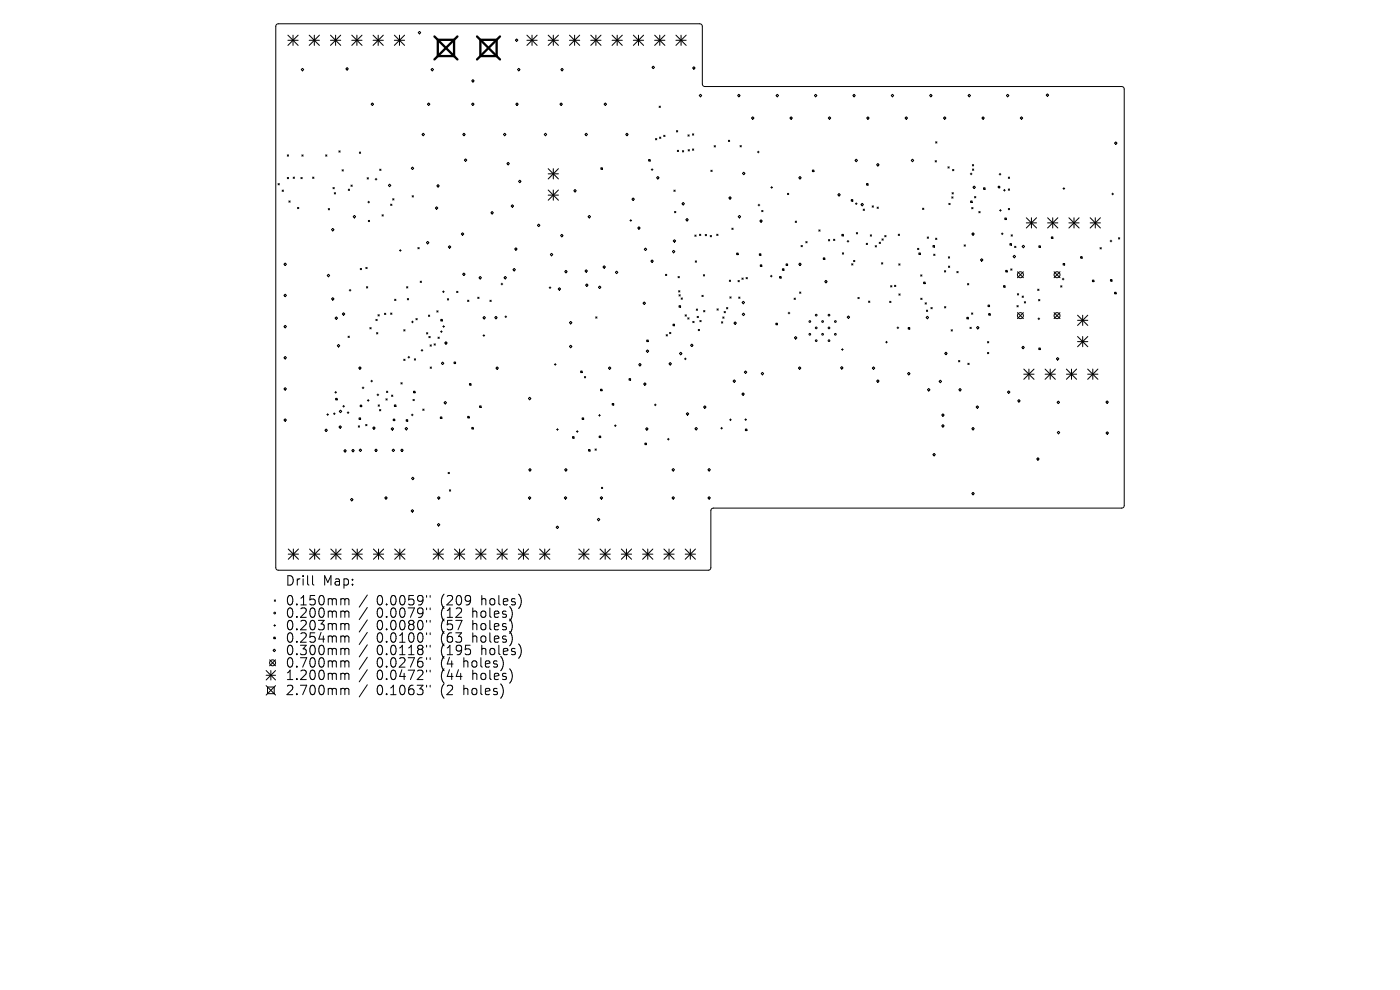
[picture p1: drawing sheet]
<svg xmlns="http://www.w3.org/2000/svg" width="297mm" height="210mm" viewBox="0 0 297 210" stroke-linecap="round" stroke-linejoin="round" font-family="sans-serif">
<defs><g id="words">
<g font-size="2.8">
<text x="60.5" y="124.5">Drill</text>
<text x="68.5" y="124.5">Map:</text>
<text x="60.5" y="128.7">0.150mm</text>
<text x="60.5" y="131.3">0.200mm</text>
<text x="79.9" y="128.7">0.0059&quot;</text>
<text x="79.9" y="131.3">0.0079&quot;</text>
<text x="93.6" y="128.7">(209</text>
<text x="93.6" y="131.3">(12</text>
<text x="100.5" y="131.3">holes)</text>
<text x="102.4" y="128.7">holes)</text>
<text x="60.5" y="134">0.203mm</text>
<text x="60.5" y="136.6">0.254mm</text>
<text x="79.9" y="134">0.0080&quot;</text>
<text x="79.9" y="136.6">0.0100&quot;</text>
<text x="93.6" y="134">(57</text>
<text x="93.6" y="136.6">(63</text>
<text x="100.5" y="134">holes)</text>
<text x="100.5" y="136.6">holes)</text>
<text x="60.5" y="139.3">0.300mm</text>
<text x="60.5" y="141.9">0.700mm</text>
<text x="79.9" y="139.3">0.0118&quot;</text>
<text x="79.9" y="141.9">0.0276&quot;</text>
<text x="93.6" y="139.3">(195</text>
<text x="93.6" y="141.9">(4</text>
<text x="98.6" y="141.9">holes)</text>
<text x="102.4" y="139.3">holes)</text>
<text x="60.5" y="144.5">1.200mm</text>
<text x="60.5" y="147.7">2.700mm</text>
<text x="79.9" y="144.5">0.0472&quot;</text>
<text x="79.9" y="147.7">0.1063&quot;</text>
<text x="93.6" y="144.5">(44</text>
<text x="93.6" y="147.7">(2</text>
<text x="98.6" y="147.7">holes)</text>
<text x="100.5" y="144.5">holes)</text>
</g>
</g></defs>
<g fill="none" stroke="#000" stroke-width=".21">
<path d="M64.2 14.5l.2 .3-.2 .2-.3-.2zM73.4 14.6l.2-.3 .3 .3-.3 .3zM88.7 6.9l.3-.3 .3 .3-.3 .3zM91.7 14.5l.3 .3-.3 .2-.3-.2zM100.3 16.9l.3 .2-.3 .3-.2-.3zM109.3 8.5l.3-.3 .3 .3-.3 .3zM110.1 14.5l.2 .3-.2 .2-.3-.2zM119.2 14.5l.3 .3-.3 .2-.2-.2zM138.6 14l.3 .3-.3 .3-.3-.3zM147.2 14.1l.3 .3-.3 .3-.3-.3zM148.6 20l.3 .3-.3 .2-.3-.2zM149 5.6l-.2-.4-.4-.2h-89.4l-.4 .2-.1 .4v114.8l.2 .4 .3 .2h91.3l.3-.2 .2-.3v-12.2l.1-.3 .4-.2h86.7l.4-.2 .1-.4v-88.3l-.1-.3-.4-.2-88.6-.1-.3-.1-.1-.4v-12.2"/>
<path d="M156.7 20l.3 .3-.3 .2-.2-.2zM164.9 20l.3 .3-.3 .2-.3-.2zM173 20l.3 .3-.3 .2-.2-.2zM189.3 20l.3 .3-.3 .2-.2-.2zM205.6 20l.3 .3-.3 .2-.3-.2zM222.2 19.9l.3 .3-.3 .2-.3-.2zM59 38.9l.3 .3M59.3 38.9l-.3 .3M60.9 32.9l.3 .2M60.9 37.6l.3 .3M61.2 32.9l-.3 .2M61.2 37.6l-.3 .3"/>
<path d="M62.2 37.6l.3 .2M62.5 37.6l-.3 .2M63.8 37.6l.3 .3M64 32.9l.3 .2M64.1 37.6l-.3 .3M64.3 32.9l-.3 .2M66.3 37.6l.3 .2M66.6 37.6l-.3 .2M69.1 32.9l.3 .2M69.4 32.9l-.3 .2M70.6 39.8l.3 .2M70.9 39.8l-.3 .2"/>
<path d="M71.9 32l.3 .3M72.2 32l-.3 .3M72.6 36l.2 .3M72.8 36l-.2 .3M74.5 39.3l.2 .2M74.7 39.3l-.2 .2M76.2 32.3l.3 .2M76.5 32.3l-.3 .2M77.9 37.7l.3 .3M78.2 37.7l-.3 .3M79 21.8l.3 .3-.3 .3-.3-.3zM79.6 38h.4"/>
<path d="M79.8 37.8v.4M80.6 35.9l.2 .3M80.8 35.9l-.2 .3M82.4 39.3l.3-.2 .2 .2-.2 .3zM87.5 35.4l.3 .3-.3 .3-.3-.3zM89.8 28.3l.3 .2-.3 .3-.3-.3zM90.9 21.8l.3 .3-.3 .3-.2-.3zM92.9 39.2l.3 .2-.3 .3-.2-.3zM98.4 28.3l.3 .2-.3 .3-.2-.3zM98.5 34l.3-.3 .2 .3-.2 .2zM100.3 21.8l.3 .3-.3 .3-.3-.3zM107.1 28.3l.2 .2-.2 .3-.3-.3z"/>
<path d="M107.8 34.4l.3 .3-.3 .3-.3-.3zM109.7 21.8l.2 .3-.2 .3-.3-.3zM110.3 38.2l.2 .3-.2 .3-.3-.3zM115.7 28.3l.3 .2-.3 .3-.3-.3zM119 21.8l.3 .3-.3 .3-.2-.3zM124.4 28.3l.2 .2-.2 .3-.3-.3zM127.5 35.6h.3v.3h-.3zM128.4 21.8l.3 .3-.3 .3-.3-.3zM133 28.3l.3 .2-.3 .3-.3-.3zM137.6 33.8h.3v.4h-.3zM138.2 36h.3M138.3 35.8v.4"/>
<path d="M139.1 29.4l.2 .3M139.3 29.4l-.2 .3M139.6 37.4l.2 .3-.2 .3-.3-.3zM139.8 22.5l.3 .3M139.9 29.1l.3 .3M140.1 22.5l-.3 .3M140.2 29.1l-.3 .3M140.8 28.7l.3 .3M141.1 28.7l-.3 .3M143.5 27.7l.3 .3M143.7 31.9l.3 .3M143.8 27.7l-.3 .3"/>
<path d="M144 31.9l-.3 .3M144.8 32l.2 .2M145 32l-.2 .2M145.9 28.6l.3 .3M146 31.8l.3 .2M146.2 28.6l-.3 .3M146.3 31.8l-.3 .2M146.9 28.4l.3 .3M146.9 31.6l.3 .3M147.2 28.4l-.3 .3M147.2 31.6l-.3 .3M150.8 36.1l.3 .3"/>
<path d="M151.1 36.1l-.3 .3M151.5 30.9l.3 .3M151.8 30.9l-.3 .3M154.5 29.7l.3 .3M154.8 29.7l-.3 .3M157 30.9l.3 .3M157.3 30.9l-.3 .3M157.5 36.8l.3-.3 .3 .3-.3 .3zM159.4 25l.3-.2 .3 .2-.3 .3zM160.7 32.3h.3M160.9 32.1v.3M163.5 39.8h.4"/>
<path d="M163.7 39.6v.3M167.6 25l.2-.2 .3 .2-.3 .3zM169.7 37.4l.3 .3-.3 .3-.3-.3zM172.3 36.1h.4v.3h-.4zM175.7 25l.3-.2 .2 .2-.2 .3zM180.9 20.3l.3-.3 .3 .3-.3 .2zM181.4 34l.2-.2 .3 .2-.3 .3zM183.8 38.9h.4v.4h-.4zM183.8 25l.3-.2 .3 .2-.3 .3zM186.2 34.7l.3 .3-.3 .2-.2-.2zM192 25l.3-.2 .2 .2-.2 .3zM193.3 34l.3-.2 .2 .2-.2 .3z"/>
<path d="M197.2 20.3l.3-.3 .2 .3-.2 .2zM198.4 34.1l.3 .3M198.5 30.1l.3 .2M198.7 34.1l-.3 .3M198.8 30.1l-.3 .2M200.1 25l.3-.2 .3 .2-.3 .3zM201.1 35.4l.3 .3M201.4 35.4l-.3 .3M202.1 36l.3 .2M202.4 36l-.3 .2M205.8 36.9h.4M206 36.7v.4"/>
<path d="M206.3 34.9l.3 .3M206.3 35.9l.3 .2M206.4 39.7l.3-.2 .2 .2-.2 .3zM206.6 34.9l-.3 .3M206.6 35.9l-.3 .2M208.3 25l.3-.2 .2 .2-.2 .3zM208.6 39.8h.4v.4h-.4zM211.8 39.5h.3v.3h-.3zM212 37h.3M212.1 36.8v.3M213.5 20.3l.3-.3 .2 .3-.2 .2zM213.9 37.6l.3 .2"/>
<path d="M214.2 37.6l-.3 .2M216.4 25l.3-.2 .3 .2-.3 .3zM225.5 40h.4M225.7 39.8v.4M236.4 30.4l.3-.3 .3 .3-.3 .2zM59.9 40.3l.2 .3M60.1 40.3l-.2 .3M60.5 55.8l.3 .3-.3 .2-.3-.2zM61.3 42.6l.3 .3M61.6 42.6l-.3 .3M63.1 44l.3 .3M63.4 44l-.3 .3"/>
<path d="M69.4 58.4l.3-.2 .2 .2-.2 .3zM69.6 44.2l.3 .3M69.9 44.2l-.3 .3M70.3 48.7l.3-.3 .3 .3-.3 .3zM70.9 40.9l.3 .2M71.2 40.9l-.3 .2M73.9 40.1l.3 .3M74.2 40.1l-.3 .3M75.2 45.7l.3 .3-.3 .2-.3-.2zM76.4 56.9l.3 .3M76.7 56.9l-.3 .3M77.6 56.7l.3 .3"/>
<path d="M77.9 56.7l-.3 .3M78 42.9h.4M78.1 46.7l.3 .3M78.2 42.7v.4M78.4 46.7l-.3 .3M81 45.6l.3 .2M81.3 45.6l-.3 .2M82.9 43.3l.2 .3M83.1 43.3l-.2 .3M83.3 42.2l.3 .2M83.6 42.2l-.3 .2M84.7 53.1h.4"/>
<path d="M84.9 53v.3M87.4 41.5l.3 .3M87.7 41.5l-.3 .3M88.7 52.5l.2 .3M88.9 52.5l-.2 .3M89.1 59.6l.3 .3M89.4 59.6l-.3 .3M90.5 51.5l.2-.3 .3 .3-.3 .2zM92.3 44.1l.3-.2 .3 .2-.3 .3zM95.1 52.4l.3-.3 .2 .3-.2 .3zM97.9 49.6l.2-.2 .3 .2-.3 .3zM98.1 58.2l.3-.3 .3 .3-.3 .2z"/>
<path d="M101.6 58.9l.3-.3 .2 .3-.2 .3zM104.1 45.1l.3-.2 .3 .2-.3 .3zM106.9 58.9l.3-.3 .2 .3-.2 .3zM108.7 43.4l.3 .3-.3 .3-.3-.3zM109.1 56.9l.2 .3-.2 .3-.3-.3zM109.2 52.8l.2-.3 .3 .3-.3 .3zM114 47.8l.3-.3 .3 .3-.3 .3zM116.7 54l.3-.3 .3 .3-.3 .3zM118.9 50l.3-.3 .3 .3-.3 .2zM120.1 57.3l.2 .3-.2 .3-.3-.3zM122 40.2l.3 .3-.3 .2-.3-.2zM124.1 57.5l.3-.3 .2 .3-.2 .3z"/>
<path d="M125 45.7l.3 .3-.3 .2-.3-.2zM127.9 56.6l.3-.2 .2 .2-.2 .3zM130.5 57.8l.3-.3 .3 .3-.3 .2zM133.6 46.8h.4M133.8 46.6v.4M134.3 42l.3 .3-.3 .2-.3-.2zM135.5 48.1l.3 .3-.3 .2-.2-.2zM136.7 52.9l.2-.3 .3 .3-.3 .3zM138.1 55.4l.2-.3 .3 .3-.3 .3zM141.2 58.2l.3 .3M141.5 58.2l-.3 .3M142.6 53.4l.3-.3 .3 .3-.3 .2z"/>
<path d="M142.8 51.1l.3-.3 .2 .3-.2 .3zM143 40.3l.2 .3M143.1 44.9l.3 .2M143.2 40.3l-.2 .3M143.4 44.9l-.3 .2M143.8 58.7l.3 .2M144.1 58.7l-.3 .2M144.9 42.9l.3 .3-.3 .3-.2-.3zM145.5 46.6l.3-.3 .2 .3-.2 .3zM147.4 49.9l.3 .2M147.5 55.3l.3 .3M147.7 49.9l-.3 .2"/>
<path d="M147.8 55.3l-.3 .3M148.4 49.7l.3 .3M148.7 49.7l-.3 .3M149.2 58.3l.3 .2M149.5 58.3l-.3 .2M149.6 49.7l.3 .3M149.9 49.7l-.3 .3M150.7 50l.2 .2M150.9 50l-.2 .2M152 49.7l.3 .3M152.3 49.7l-.3 .3M154.7 59.4l.3 .3"/>
<path d="M154.9 41.7l.2 .3-.2 .3-.3-.3zM155 59.4l-.3 .3M155.3 48.4l.2 .3M155.5 48.4l-.2 .3M156.3 53.7h.3v.3h-.3zM156.6 59.5l.2 .3M156.8 59.5l-.2 .3M156.9 45.7l.2 .3-.2 .2-.3-.2zM157.4 59l.3 .3M157.7 59l-.3 .3M158.3 58.9l.3 .2M158.6 58.9l-.3 .2"/>
<path d="M160.8 43.5h.4M161 43.3v.4M161.1 53.8h.3v.4h-.3zM161.3 56.2h.3v.3h-.3zM161.5 46.6l.2 .3-.2 .3-.3-.3zM161.6 44.6l.3 .3M161.9 44.6l-.3 .3M163.4 58.6h.4M163.6 58.4v.4M165.4 58.7h.3v.3h-.3zM166 57h.3v.3h-.3zM166.8 56h.3v.3h-.3z"/>
<path d="M167.1 41l.2 .3M167.3 41l-.2 .3M168.7 46.9l.3 .3M169 46.9l-.3 .3M169.7 55.8l.3 .3-.3 .2-.3-.2zM169.9 52.1l.3 .2M170.2 52.1l-.3 .2M171 51.2l.2 .3M171.2 51.2l-.2 .3M173.7 48.8l.3 .2M174 48.8l-.3 .2M174.7 54.7h.3v.3h-.3z"/>
<path d="M174.9 59.7l.3-.2 .3 .2-.3 .3zM175.7 50.8l.3 .3M176 50.8l-.3 .3M176.8 50.7l.3 .3M177.1 50.7l-.3 .3M177.7 41.3l.3-.3 .3 .3-.3 .3zM178.6 49.7h.3v.3h-.3zM178.7 53.6l.3 .3M179 53.6l-.3 .3M179.7 51.2h.4M179.9 51v.4M180.6 42.3h.3v.4h-.3z"/>
<path d="M180.7 56l.2 .2M180.9 56l-.2 .2M181.1 55.2l.3 .3M181.4 55.2l-.3 .3M181.5 43.2h.3M181.6 43v.4M181.7 49.3l.2 .3M181.9 49.3l-.2 .3M182.6 43.4l.3-.3 .3 .3-.3 .3zM183.1 44.4l.3 .2M183.4 44.4l-.3 .2M183.8 51.6l.2 .3"/>
<path d="M184 51.6l-.2 .3M184.6 49.8l.3 .3M184.9 49.8l-.3 .3M185 43.7l.3 .2M185.3 43.7l-.3 .2M185.7 52.1l.2 .3M185.9 52.1l-.2 .3M186.1 43.9l.2 .3M186.3 43.9l-.2 .3M186.5 51.4l.3 .3M186.8 51.4l-.3 .3M187 55.7l.3 .3"/>
<path d="M187.1 50.7l.3 .2M187.3 55.7l-.3 .3M187.4 50.7l-.3 .2M187.7 50l.3 .2M188 50l-.3 .2M190.6 49.7l.2 .2M190.7 56l.2 .2M190.8 49.7l-.2 .2M190.9 56l-.2 .2M194.7 52.7l.2 .3M194.9 52.7l-.2 .3M194.9 53.7h.4v.3h-.4z"/>
<path d="M195.3 58.3l.3 .3M195.6 58.3l-.3 .3M195.7 44.2l.3 .2M195.9 59.8h.4v.4h-.4zM196 44.2l-.3 .2M196.7 50.3l.3 .2M197 50.3l-.3 .2M197.9 52.1h.3v.3h-.3zM198.1 53.9l.3 .3M198.4 53.9l-.3 .3M198.5 50.5l.2 .3M198.7 50.5l-.2 .3"/>
<path d="M200.4 57.4l.2 .3M200.6 57.4l-.2 .3M201.2 54.5l.3 .3M201.2 56.4l.3 .3M201.3 43.1l.3 .3M201.5 54.5l-.3 .3M201.5 56.4l-.3 .3M201.6 43.1l-.3 .3M201.9 41.8l.3 .2M202 40.9l.2 .2M202.2 41.8l-.3 .2M202.2 40.9l-.2 .2"/>
<path d="M203 57.6l.3 .3M203.3 57.6l-.3 .3M204.5 52l.3 .2M204.8 52l-.3 .2M205.9 42.6h.3v.4h-.3zM206.1 44l.3 .3M206.2 49.6l.2-.2 .3 .2-.3 .3zM206.4 44l-.3 .3M206.7 41.7l.3 .3M207 41.7l-.3 .3M207.7 44.9l.2 .2M207.9 44.9l-.2 .2"/>
<path d="M208 55.1l.3-.2 .2 .2-.2 .3zM212 44.6h.4M212.2 44.5v.3M212.4 49.6h.4M212.6 49.4v.4M212.9 40.4h.4M213.1 40.2v.3M213.2 46.3h.3v.3h-.3zM213.4 57.4h.3v.3h-.3zM213.9 40.1l.3 .3M213.9 44.2l.3 .3M214.2 40.1l-.3 .3"/>
<path d="M214.2 44.2l-.3 .3M214.3 51.7h.3v.3h-.3zM214.4 57l.3 .3M214.5 49.8l.3 .3M214.7 57l-.3 .3M214.8 49.8l-.3 .3M214.9 54.4l.3-.3 .3 .3-.3 .3zM215.3 52.2l.2 .3M215.5 52.2l-.2 .3M215.8 57.7l1.3 1.2M216.8 52.3l.3-.3 .3 .3-.3 .3zM217.1 57.7l-1.3 1.2"/>
<path d="M220.4 52.1h.3v.4h-.3zM223 50.3h.4v.3h-.4zM223.6 57.7l1.3 1.2M224.9 57.7l-1.3 1.2M225.3 59.2h.4M225.5 59v.4M225.5 55.9h.4v.3h-.4zM229.2 54.4h.4v.4h-.4zM231.7 59.4h.4v.3h-.4zM233.4 52.5l.2 .3M233.6 52.5l-.2 .3M235.5 51.1h.4"/>
<path d="M235.6 59.3h.3v.3h-.3zM235.7 50.9v.4M235.9 41.1h.3M236.1 41v.3M237.3 50.4l.2 .3M237.5 50.4l-.2 .3M60.2 75.9l.3-.3 .3 .3-.3 .3zM60.5 62.4l.3 .3-.3 .2-.3-.2zM60.5 69l.3 .3-.3 .2-.3-.2zM70.3 63.4l.3-.3 .3 .3-.3 .3zM71.1 67.5l.2-.3 .3 .3-.3 .3zM71.8 73.1l.3 .2-.3 .3-.3-.3z"/>
<path d="M72.6 66.6l.3-.3 .3 .3-.3 .3zM73.8 71.3l.3 .3M74.1 61.6h.3M74.1 71.3l-.3 .3M74.3 61.4v.4M76.1 78.1l.3-.3 .2 .3-.2 .2zM77.7 60.8l.3 .3M78 60.8l-.3 .3M78.5 69.5l.2 .3M78.7 69.5l-.2 .3M79.7 67.7l.3 .3M79.9 70.6l.3 .2"/>
<path d="M80 67.7l-.3 .3M80.2 70.6l-.3 .2M80.2 66.8l.3 .2M80.5 66.8l-.3 .2M81.6 66.4l.2 .3M81.8 66.4l-.2 .3M82.9 66.4l.2 .3M83.1 66.4l-.2 .3M83.7 63.5l.3 .2M84 63.5l-.3 .2M85.7 69.9l.2 .3M85.7 76.2l.2 .3"/>
<path d="M85.9 69.9l-.2 .3M85.9 76.2l-.2 .3M86.3 60.8l.2 .3M86.4 63.3l.3 .3M86.5 60.8l-.2 .3M86.5 75.8h.4M86.7 63.3l-.3 .3M86.7 75.6v.4M87.3 68.3h.4M87.5 68.1v.4M87.9 76.1l.3 .3M88.2 76.1l-.3 .3"/>
<path d="M88.2 67.6l.3 .2M88.5 67.6l-.3 .2M89.3 74.3h.4M89.5 74.1v.4M90.5 70.6l.3 .2M90.8 70.6l-.3 .2M90.9 66.8l.3 .3M91 71.4l.3 .2M91.2 66.8l-.3 .3M91.2 73.2l.3 .2M91.3 77.9l.2 .2M91.3 71.4l-.3 .2"/>
<path d="M91.5 73.2l-.3 .2M91.5 77.9l-.2 .2M92.1 72.9l.3 .3M92.4 72.9l-.3 .3M92.7 65.9l.2 .3M92.9 71.5l.3 .3M92.9 65.9l-.2 .3M93.2 71.5l-.3 .3M93.4 70.4h.4M93.5 67.8h.3v.3h-.3zM93.6 70.2v.3M93.9 61.9h.3"/>
<path d="M93.9 76.8l.3 .3-.3 .2-.3-.2zM93.9 69.3h.4M94.1 61.7v.4M94.1 69.1v.3M94.3 72.8l.3-.3 .3 .3-.3 .2zM94.9 63.4l.3 .2M95.2 63.4l-.3 .2M96.3 76.8h.3v.3h-.3zM96.9 61.8l.2 .3M97.1 61.8l-.2 .3M99.2 63.7l.3 .3M99.5 63.7l-.3 .3"/>
<path d="M101.4 63l.2 .3M101.6 63l-.2 .3M102.4 67.4l.3-.3 .3 .3-.3 .3zM102.5 71.2h.3M102.6 71v.4M103.9 63.7l.3 .3M104.2 63.7l-.3 .3M104.9 67.4l.3-.3 .3 .3-.3 .2zM105.2 78.1l.3-.3 .2 .3-.2 .3zM106.3 60.3h.4M106.5 60.1v.3M107.1 67.2h.4"/>
<path d="M107.3 67v.4M116.5 61h.4M116.7 60.8v.4M117.6 77.3h.4M117.8 77.1v.4M118.4 61.3l.3-.3 .2 .3-.2 .3zM120.8 68.5l.3-.3 .2 .3-.2 .2zM120.8 73.5l.3-.3 .2 .3-.2 .3zM123.2 78.7h.3v.3h-.3zM124 79.9l.2 .3M124.2 60.5l.3-.3 .3 .3-.3 .3zM124.2 79.9l-.2 .3"/>
<path d="M126.4 67.2l.2 .3M126.6 67.2l-.2 .3M126.9 60.9l.3-.2 .3 .2-.3 .3zM129.1 78.1l.2-.3 .3 .3-.3 .3zM135.8 77.1l.2 .3-.2 .2-.3-.2zM136.4 64.3l.3-.3 .2 .3-.2 .3zM137.1 74.5l.3-.3 .2 .3-.2 .3zM137.2 72.1h.3v.4h-.3zM141.3 71l.3 .3M141.6 71l-.3 .3M141.9 77.2l.3-.3 .3 .3-.3 .2zM142 70.5l.3 .3"/>
<path d="M142.3 70.5l-.3 .3M142.8 68.8h.3v.3h-.3zM144 61.7l.2 .2M144 62.5l.3 .3M144.1 64.8h.3v.4h-.3zM144.1 75l.3-.3 .3 .3-.3 .3zM144.2 61.7l-.2 .2M144.3 62.5l-.3 .3M144.5 63.2l.3 .3M144.8 63.2l-.3 .3M145.2 76.1h.4M145.3 66.8l.3 .3"/>
<path d="M145.4 75.9v.4M145.6 66.8l-.3 .3M145.9 67.4l.3 .3M146.2 67.4l-.3 .3M146.8 73l.2 .3-.2 .2-.3-.2zM147 68.2l.2 .2M147.2 68.2l-.2 .2M147.7 65.6l.3 .2M147.9 67.1l.3 .3M148 65.6l-.3 .2M148.1 69.9l.3 .2M148.2 67.1l-.3 .3"/>
<path d="M148.4 69.9l-.3 .2M148.5 68l.2 .2M148.7 68l-.2 .2M148.9 62.6l.3 .3M149.2 62.6l-.3 .3M149.3 65.9l.2 .3M149.5 65.9l-.2 .3M152.1 65.5l.3 .3M152.4 65.5l-.3 .3M153.1 68.3l.2 .2M153.3 68.3l-.2 .2M153.3 67.2l.3 .3"/>
<path d="M153.6 67.2l-.3 .3M153.6 66.1l.3 .2M153.9 66.1l-.3 .2M154.1 65.2l.3 .3M154.4 65.2l-.3 .3M154.8 63l.3 .2M155.1 63l-.3 .2M156 68.3l.2 .2-.2 .3-.3-.3zM156.7 63l.3 .3M157 63l-.3 .3M157.4 64.2l.3-.3 .3 .3-.3 .2zM157.7 66.4l.3 .3-.3 .3-.2-.3z"/>
<path d="M157.9 79l.3-.3 .2 .3-.2 .2zM161.5 79.3l.2-.3 .3 .3-.3 .2zM164.6 68.6h.3v.3h-.3zM167.2 66.4h.4M167.4 66.2v.4M168.5 63.2l.2 .3M168.7 63.2l-.2 .3M168.8 71.4l.3 .3-.3 .2-.3-.2zM169.4 78.1l.2-.3 .3 .3-.3 .2zM169.6 61.9l.3 .3M169.9 61.9l-.3 .3M178.3 78l.3-.2 .2 .2-.2 .3z"/>
<path d="M178.5 74.1h.4M178.7 74v.3M179.7 67.3l.3-.3 .3 .3-.3 .2zM182 63.1l.3 .3M182.3 63.1l-.3 .3M184.3 63.9l.2 .2M184.5 63.9l-.2 .2M185 78.1l.3-.3 .3 .3-.3 .3zM187.9 72.6h.4M188.1 72.4v.4M188.7 63.9l.3 .3M188.9 60.6l.3 .3"/>
<path d="M189 63.9l-.3 .3M189.2 60.6l-.3 .3M189.8 60.5l.2 .3M190 60.5l-.2 .3M190.3 69.5h.4M190.5 69.4v.3M190.7 62.3l.3 .3M191 62.3l-.3 .3M192.5 79.3l.3-.3 .3 .3-.3 .2zM192.7 69.5h.3v.3h-.3zM195.3 63.3l.3 .2M195.6 63.3l-.3 .2"/>
<path d="M196.3 64.2l.2 .3M196.5 67.4l.2-.3 .3 .3-.3 .2zM196.5 64.2l-.2 .3M196.5 65.8l.3 .3M196.8 65.8l-.3 .3M197.5 65.2l.3 .3M197.8 65.2l-.3 .3M200.4 65l.2 .3M200.6 65l-.2 .3M200.7 74.7l.2 .3-.2 .2-.3-.2zM201.8 70l.2 .2M202 70l-.2 .2"/>
<path d="M203.3 76.5l.3 .3M203.6 76.5l-.3 .3M205.1 67.3h.3v.3h-.3zM205.3 60.2l.2 .2M205.3 77.1l.3 .2M205.5 60.2l-.2 .2M205.6 77.1l-.3 .2M205.8 69.4l.2 .3M206 69.4l-.2 .3M206.1 66.4l.3 .3M206.4 66.4l-.3 .3M207.4 69.2l.3 .3-.3 .3-.2-.3z"/>
<path d="M209.5 74.8l.3 .2M209.5 72.5l.3 .2M209.6 64.7h.3v.3h-.3zM209.7 66.5h.4v.3h-.4zM209.8 74.8l-.3 .2M209.8 72.5l-.3 .2M212.9 60.6h.3v.3h-.3zM215.7 64.8l.3 .3M215.8 62.3l.3 .3M215.8 66.3l1.3 1.3M216 64.8l-.3 .3M216.1 62.3l-.3 .3"/>
<path d="M216.8 73.7l.2-.3 .3 .3-.3 .3zM216.8 62.8l.3 .3M217.1 66.3l-1.3 1.3M217.1 62.8l-.3 .3M217.3 64l.3 .3M217.6 64l-.3 .3M220.1 61.3l.3 .3M220.2 67.6h.4M220.3 63.5l.3 .3M220.4 73.8h.3v.4h-.3zM220.4 67.4v.4M220.4 61.3l-.3 .3"/>
<path d="M220.6 63.5l-.3 .3M223.6 66.3l1.3 1.3M224.1 76.1l.3-.3 .2 .3-.2 .3zM224.9 66.3l-1.3 1.3M225 60.6l.3 .3M225.3 60.6l-.3 .3M236.5 62h.3v.3h-.3zM60.2 82.5l.3-.3 .3 .3-.3 .3zM60.2 89.1l.3-.3 .3 .3-.3 .3zM69.2 91l.3 .3-.3 .2-.3-.2zM69.3 87.9h.4M69.5 87.8v.3"/>
<path d="M70.7 87.8h.4M70.9 87.6v.4M71 83.2h.4M71.2 84.5h.3v.3h-.3zM71.2 83v.4M71.9 90.6l.3-.3 .2 .3-.2 .2zM72.2 87l.3 .3-.3 .2-.2-.2zM72.7 86.2h.4M72.9 86v.4M72.9 95.6l.3-.2 .3 .2-.3 .3zM73.7 87.5h.3M73.8 87.4v.3"/>
<path d="M74.6 95.6l.3-.3 .3 .3-.3 .3zM76 90.3l.3 .3M76.2 88.7h.3v.3h-.3zM76.2 95.5l.3-.3 .2 .3-.2 .3zM76.3 90.3l-.3 .3M76.4 85.9h.3v.4h-.3zM76.8 82.3h.4M77 82.1v.4M77.6 90l.2 .3M77.8 90l-.2 .3M77.9 84.9h.4M78.1 84.8v.3"/>
<path d="M78.7 80.8h.3M78.9 80.7v.3M79.1 90.8l.2-.3 .3 .3-.3 .3zM79.5 95.5l.3-.2 .2 .2-.2 .3zM80 83.8h.4M80.2 83.6v.3M80.2 85.9l.3 .3M80.5 85.9l-.3 .3M80.5 86.9l.3 .3M80.8 86.9l-.3 .3M81.9 84.6l.2 .3M82 83l.3 .3"/>
<path d="M82.1 84.6l-.2 .3M82.3 83l-.3 .3M83 91l.2-.3 .3 .3-.3 .3zM83.1 83.8l.2 .3M83.2 95.5l.2-.2 .3 .2-.3 .3zM83.3 83.8l-.2 .3M83.4 88.9h.3v.3h-.3zM83.7 85.9h.3v.3h-.3zM85 95.5l.3-.2 .2 .2-.2 .3zM85 81.2l.3 .3M85.3 81.2l-.3 .3M85.9 90.9l.3-.2 .3 .2-.3 .3z"/>
<path d="M86.2 89h.3v.4h-.3zM87.3 88h.3M87.5 87.8v.4M87.6 84.7l.3 .3M87.7 83h.4v.3h-.4zM87.9 84.7l-.3 .3M89.7 86.8l.3 .2M90 86.8l-.3 .2M93.4 88.5h.3v.3h-.3zM94.2 85.4l.3-.2 .2 .2-.2 .3zM99.2 88.3h.3v.4h-.3zM99.6 81.4h.3v.3h-.3z"/>
<path d="M100.1 90.7h.3v.3h-.3zM101.7 86.1h.4v.3h-.4zM112.2 99.7l.2-.3 .3 .3-.3 .2zM112.4 84.3l.2 .2-.2 .3-.3-.3zM118.1 91.1h.3M118.3 90.9v.4M119.8 99.7l.2-.3 .3 .3-.3 .2zM121.5 92.6h.3v.4h-.3zM122.3 91.5h.3M122.5 91.4v.3M123.5 88.7h.3v.3h-.3zM124.9 95.4h.3v.3h-.3z"/>
<path d="M126.2 95.2l.3 .3M126.5 95.2l-.3 .3M127 88.1h.4M127.1 92.5h.3v.3h-.3zM127.2 87.9v.4M127.4 82.6h.3v.3h-.3zM129.9 85.6h.3v.3h-.3zM130.3 90.3h.4M130.5 90.1v.4M133.4 80.3h.4v.3h-.4zM136.5 81.5l.3-.3 .3 .3-.3 .2zM136.8 94h.3v.3h-.3z"/>
<path d="M137 91l.2-.3 .3 .3-.3 .3zM138.8 85.9h.4M139 85.7v.4M141.6 93.2h.4M141.8 93v.4M142.6 99.7l.2-.3 .3 .3-.3 .2zM145.9 87.5l.2 .3-.2 .3-.3-.3zM147.4 90.9l.3-.2 .3 .2-.3 .3zM149.3 86.3l.2-.2 .3 .2-.3 .3zM150.2 99.7l.2-.3 .3 .3-.3 .2zM152.9 90.8h.4M153.1 90.7v.3"/>
<path d="M154.8 89h.3M155 88.9v.3M155.5 80.8l.3-.2 .2 .2-.2 .3zM157.4 83.6l.2-.3 .3 .3-.3 .3zM158 89h.4M158.1 91h.4v.3h-.4zM158.2 88.8v.4M186.2 80.6l.3 .2-.3 .3-.2-.3zM197 82.4l.3 .3-.3 .2-.2-.2zM197.9 96.4l.3-.2 .2 .2-.2 .3zM199.5 80.6l.3 .3-.3 .3-.3-.3zM199.8 88l.2-.2 .3 .2-.3 .3z"/>
<path d="M199.8 90.3l.2-.2 .3 .2-.3 .3zM203.7 82.4l.2 .3-.2 .2-.3-.2zM206.2 90.9l.2-.2 .3 .2-.3 .3zM207.3 86.1l.3 .2-.3 .3-.2-.3zM214 82.9l.3 .3-.3 .2-.3-.2zM216.2 84.8l.2 .2-.2 .3-.3-.3zM220.2 97.1l.3 .3-.3 .2-.3-.2zM224.3 91.8l.3-.3 .2 .3-.2 .2zM224.5 85.1l.3 .2-.3 .3-.3-.3zM234.6 85.3l.3-.3 .2 .3-.2 .3zM234.6 91.9l.3-.3 .3 .3-.3 .2zM74.4 106l.2-.3 .3 .3-.3 .3z"/>
<path d="M81.6 105.6l.3-.3 .3 .3-.3 .3zM87.2 108.4l.3-.3 .3 .3-.3 .2zM87.3 101.5l.3-.3 .2 .3-.2 .3zM92.8 111.3l.2-.3 .3 .3-.3 .3zM92.8 105.6l.3-.3 .3 .3-.3 .3zM95.1 100.2l.2 .3M95.3 100.2l-.2 .3M95.3 103.9l.3 .3M95.6 103.9l-.3 .3M112.4 105.3l.2 .3-.2 .3-.3-.3zM118.2 111.6l.3 .2-.3 .3-.2-.3zM119.7 105.6l.3-.3 .2 .3-.2 .3z"/>
<path d="M127 109.9l.3 .3-.3 .3-.3-.3zM127.3 105.6l.3-.3 .3 .3-.3 .3zM127.6 103.4l.3 .2M127.9 103.4l-.3 .2M142.6 105.6l.2-.3 .3 .3-.3 .3zM150.2 105.6l.2-.3 .3 .3-.3 .3zM206.2 104.7l.2-.3 .3 .3-.3 .3zM57.2 140l1.3 1.2M57.9 138l.3-.3 .3 .3-.3 .2zM58.1 135.2h.3v.3h-.3zM58.1 132.7h.4M58.2 127.3l.3 .2"/>
<path d="M58.3 132.5v.4M58.5 140l-1.3 1.2M58.5 127.3l-.3 .2M66.3 122.1v1.7l.3 .3M72.6 127l.5 .1 .1 .2M72.6 129.6l.5 .1 .1 .2M72.6 132.3h.3l.3 .3M72.6 134.9l.5 .1 .1 .2M72.6 137.5l.5 .1 .1 .2M73.2 127.3l.2-.3 .5 .1 .1 1.2M73.2 127.3v1M73.2 129.9v1.1"/>
<path d="M73.2 132.6v1M73.2 135.2v1M73.2 137.8v1.1M73.2 129.9l.2-.3 .5 .1 .1 1.3M73.2 132.6l.2-.3 .5 .1 .1 1.2M73.2 135.2l.2-.3 .5 .1 .1 1.2M73.2 137.8l.2-.3 .5 .1 .1 1.3M77.9 126.2l-1.7 2.6M77.9 128.9l-1.7 2.5M77.9 131.5l-1.7 2.6M77.9 134.1l-1.7 2.6M77.9 136.8l-1.7 2.6"/>
<path d="M77.9 139.4l-1.7 2.6M90.5 126.3v.4M90.5 129v.3M90.5 131.6v.4M90.5 134.2v.4M90.5 136.9v.4M90.5 139.5v.4M91.3 126.3v.4M91.3 129v.3M91.3 131.6v.4M91.3 134.2v.4M91.3 136.9v.4"/>
<path d="M91.3 139.5v.4M56.5 142.2l2 2M56.5 143.2h2M56.5 145.4l2 2M56.8 145.7h1.4v1.5h-1.4zM57.5 142.2v2M58.5 142.2l-2 2M58.5 145.4l-2 2M72.6 140.2l.5 .1 .1 .2M72.6 142.8l.5 .1 .1 .2M72.6 146l.5 .1 .1 .2M73.2 140.5v1"/>
<path d="M73.2 143.1v1.1M73.2 146.3v1.1M73.2 140.5l.2-.3 .5 .1 .1 1.2M73.2 143.1l.2-.3 .5 .1 .1 1.3M73.2 146.3l.2-.3 .5 .1 .1 1.3M77.9 142.1l-1.7 2.5M77.9 145.3l-1.7 2.5M90.5 142.2v.3M90.5 145.4v.3M91.3 142.2v.3M91.3 145.4v.3"/>
<circle cx="216.5" cy="58.3" r=".63"/>
<circle cx="224.2" cy="58.3" r=".63"/>
<circle cx="171.8" cy="68.2" r=".18"/>
<circle cx="171.8" cy="70.9" r=".18"/>
<circle cx="173.2" cy="66.8" r=".18"/>
<circle cx="173.2" cy="69.6" r=".18"/>
<circle cx="173.2" cy="72.3" r=".18"/>
<circle cx="174.5" cy="68.2" r=".18"/>
<circle cx="174.5" cy="70.9" r=".18"/>
<circle cx="175.9" cy="66.8" r=".18"/>
<circle cx="175.9" cy="69.6" r=".18"/>
<circle cx="175.9" cy="72.3" r=".18"/>
<circle cx="177.2" cy="68.2" r=".18"/>
<circle cx="177.2" cy="70.9" r=".18"/>
<circle cx="216.5" cy="67" r=".63"/>
<circle cx="224.2" cy="67" r=".63"/>
<circle cx="58.3" cy="130" r=".18"/>
<circle cx="57.8" cy="140.6" r=".63"/>
</g>
<g fill="none" stroke="#000" stroke-width=".22">
<path d="M61.1 7.5l2.1 2.1M61.1 8.5h2.1M62.2 7.5v2.1M63.2 7.5l-2.1 2.1M65.6 8.5h2.2M65.6 7.5l2.2 2.1M66.7 7.5v2.1M67.8 7.5l-2.2 2.1M70.1 8.5h2.2M70.1 7.5l2.2 2.1M71.2 7.5v2.1M72.3 7.5l-2.2 2.1"/>
<path d="M74.6 8.5h2.2M74.6 7.5l2.2 2.1M75.7 7.5v2.1M76.8 7.5l-2.2 2.1M79.1 8.5h2.2M79.1 7.5l2.2 2.1M80.2 7.5v2.1M81.3 7.5l-2.2 2.1M83.7 8.5h2.1M83.7 7.5l2.1 2.1M84.7 7.5v2.1M85.8 7.5l-2.1 2.1"/>
<path d="M111.8 8.5h2.2M111.8 7.5l2.2 2.1M112.9 7.5v2.1M114 7.5l-2.2 2.1M116.3 8.5h2.2M116.3 7.5l2.2 2.1M117.4 7.5v2.1M118.5 7.5l-2.2 2.1M120.8 8.5h2.2M120.8 7.5l2.2 2.1M121.9 7.5v2.1M123 7.5l-2.2 2.1"/>
<path d="M125.3 8.5h2.2M125.3 7.5l2.2 2.1M126.4 7.5v2.1M127.5 7.5l-2.2 2.1M129.8 8.5h2.2M129.8 7.5l2.2 2.1M130.9 7.5v2.1M132 7.5l-2.2 2.1M134.4 8.5h2.1M134.4 7.5l2.1 2.1M135.4 7.5v2.1M136.5 7.5l-2.1 2.1"/>
<path d="M138.9 8.5h2.1M138.9 7.5l2.1 2.1M140 7.5v2.1M141 7.5l-2.1 2.1M143.4 8.5h2.2M143.4 7.5l2.2 2.1M144.5 7.5v2.1M145.6 7.5l-2.2 2.1M116.3 35.8l2.2 2.2M116.3 36.9h2.2M117.4 35.8v2.2M118.5 35.8l-2.2 2.2"/>
<path d="M116.3 40.3l2.2 2.2M116.3 41.4h2.2M117.4 40.3v2.2M118.5 40.3l-2.2 2.2M217.7 46.2l2.2 2.2M217.7 47.3h2.2M218.8 46.2v2.2M219.9 46.2l-2.2 2.2M222.2 47.3h2.2M222.2 46.2l2.2 2.2M223.3 46.2v2.2M224.4 46.2l-2.2 2.2"/>
<path d="M226.8 47.3h2.1M226.8 46.2l2.1 2.2M227.8 46.2v2.2M228.9 46.2l-2.1 2.2M231.3 47.3h2.1M231.3 46.2l2.1 2.2M232.4 46.2v2.2M233.4 46.2l-2.1 2.2M217.2 78.3l2.2 2.2M217.2 79.4h2.2M218.3 78.3v2.2M219.4 78.3l-2.2 2.2"/>
<path d="M221.7 79.4h2.2M221.7 78.3l2.2 2.2M222.8 78.3v2.2M223.9 78.3l-2.2 2.2M226.2 79.4h2.2M226.2 78.3l2.2 2.2M227.3 78.3v2.2M228.4 78.3l-2.2 2.2M228.6 66.9l2.2 2.1M228.6 68h2.2M228.6 71.4l2.2 2.2M228.6 72.5h2.2"/>
<path d="M229.7 66.9v2.1M229.7 71.4v2.2M230.7 79.4h2.2M230.7 78.3l2.2 2.2M230.8 66.9l-2.2 2.1M230.8 71.4l-2.2 2.2M231.8 78.3v2.2M232.9 78.3l-2.2 2.2M61.2 116.5l2.1 2.1M61.2 117.6h2.1M62.2 116.5v2.1M63.3 116.5l-2.1 2.1"/>
<path d="M65.7 117.6h2.1M65.7 116.5l2.1 2.1M66.8 116.5v2.1M67.8 116.5l-2.1 2.1M70.2 117.6h2.2M70.2 116.5l2.2 2.1M71.3 116.5v2.1M72.4 116.5l-2.2 2.1M74.7 117.6h2.2M74.7 116.5l2.2 2.1M75.8 116.5v2.1M76.9 116.5l-2.2 2.1"/>
<path d="M79.2 117.6h2.2M79.2 116.5l2.2 2.1M80.3 116.5v2.1M81.4 116.5l-2.2 2.1M83.7 117.6h2.2M83.7 116.5l2.2 2.1M84.8 116.5v2.1M85.9 116.5l-2.2 2.1M91.9 117.6h2.2M91.9 116.5l2.2 2.1M93 116.5v2.1M94.1 116.5l-2.2 2.1"/>
<path d="M96.4 117.6h2.2M96.4 116.5l2.2 2.1M97.5 116.5v2.1M98.6 116.5l-2.2 2.1M100.9 117.6h2.2M100.9 116.5l2.2 2.1M102 116.5v2.1M103.1 116.5l-2.2 2.1M105.4 117.6h2.2M105.4 116.5l2.2 2.1M106.5 116.5v2.1M107.6 116.5l-2.2 2.1"/>
<path d="M110 117.6h2.1M110 116.5l2.1 2.1M111 116.5v2.1M112.1 116.5l-2.1 2.1M114.5 117.6h2.1M114.5 116.5l2.1 2.1M115.6 116.5v2.1M116.6 116.5l-2.1 2.1M122.8 117.6h2.2M122.8 116.5l2.2 2.1M123.9 116.5v2.1M125 116.5l-2.2 2.1"/>
<path d="M127.3 117.6h2.2M127.3 116.5l2.2 2.1M128.4 116.5v2.1M129.5 116.5l-2.2 2.1M131.8 117.6h2.2M131.8 116.5l2.2 2.1M132.9 116.5v2.1M134 116.5l-2.2 2.1M136.3 117.6h2.2M136.3 116.5l2.2 2.1M137.4 116.5v2.1M138.5 116.5l-2.2 2.1"/>
<path d="M140.8 117.6h2.2M140.8 116.5l2.2 2.1M141.9 116.5v2.1M143 116.5l-2.2 2.1M145.4 117.6h2.1M145.4 116.5l2.1 2.1M146.4 116.5v2.1M147.5 116.5l-2.1 2.1"/>
</g>
<path d="M92.2 7.7l4.8 4.9M92.9 8.4h3.4v3.5h-3.4zM97 7.7l-4.8 4.9M101.2 7.7l4.9 4.9M101.9 8.4h3.5v3.5h-3.5zM106.1 7.7l-4.9 4.9" fill="none" stroke="#000" stroke-width=".49"/>
<use href="#words"/>
</svg>
